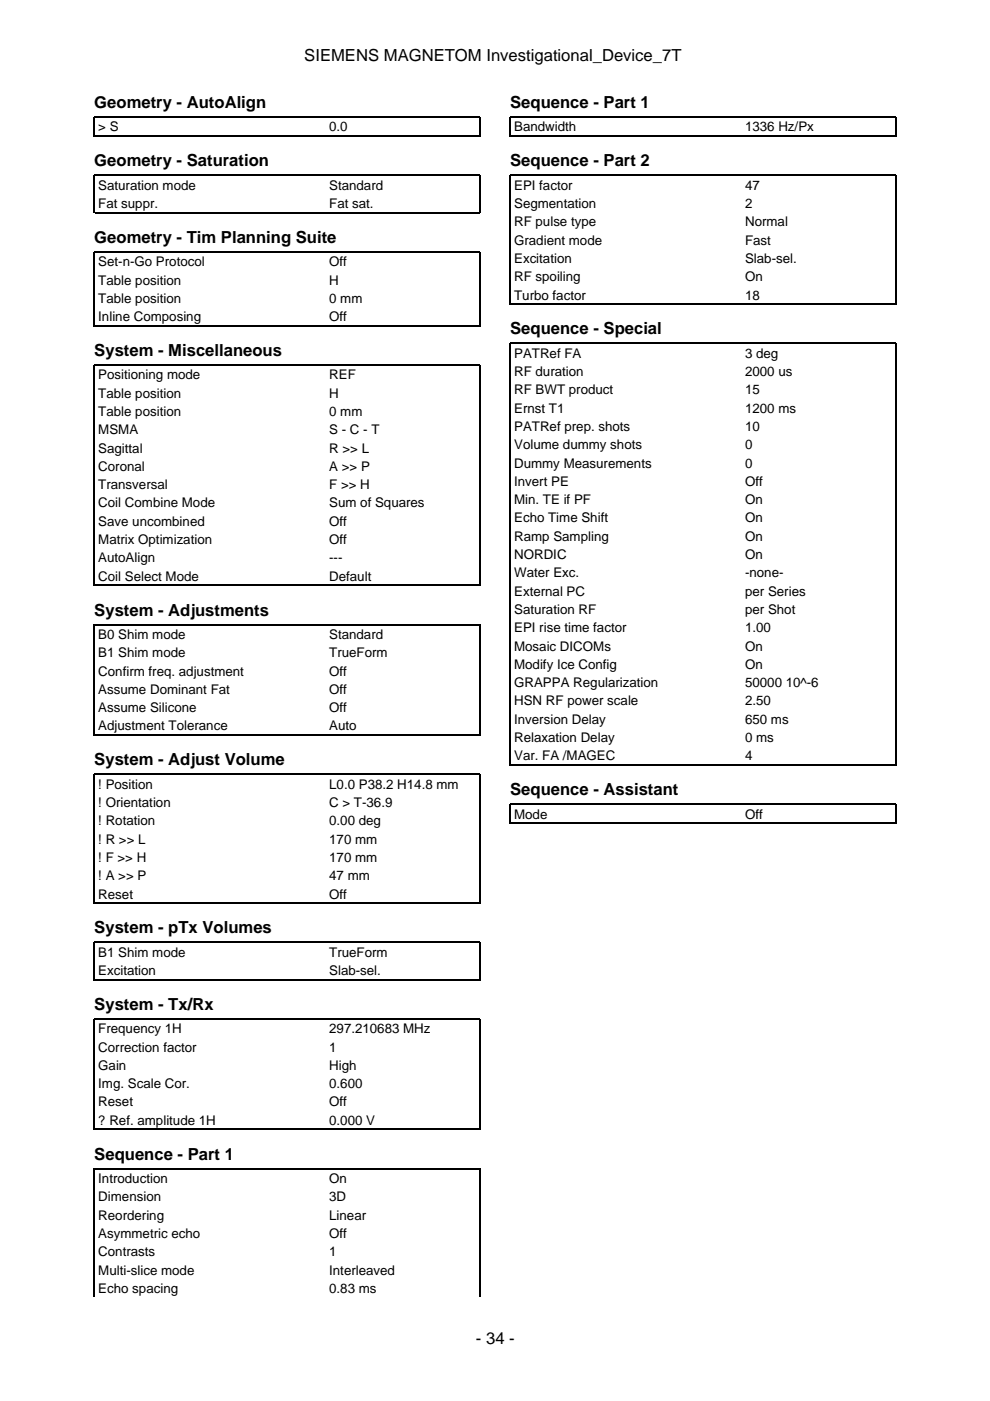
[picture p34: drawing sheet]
<svg xmlns="http://www.w3.org/2000/svg" width="210mm" height="297mm" viewBox="0 0 210 297" stroke-linecap="round" stroke-linejoin="round" font-family="sans-serif">
<defs><g id="words">
<g font-size="3.5">
<text x="64.5" y="12.9">SIEMENS MAGNETOM Investigational_Device_7T</text>
<text x="20" y="22.9">Geometry - AutoAlign</text>
<text x="108.2" y="22.9">Sequence - Part 1</text>
<text x="20" y="35.3">Geometry - Saturation</text>
<text x="108.2" y="35.3">Sequence - Part 2</text>
<text x="20" y="51.5">Geometry - Tim Planning Suite</text>
<text x="108.2" y="70.9">Sequence - Special</text>
<text x="20" y="75.5">System - Miscellaneous</text>
<text x="20" y="130.5">System - Adjustments</text>
<text x="20" y="162.3">System - Adjust Volume</text>
<text x="108.2" y="168.6">Sequence - Assistant</text>
<text x="20" y="197.9">System - pTx Volumes</text>
<text x="20" y="214.1">System - Tx/Rx</text>
<text x="20" y="245.9">Sequence - Part 1</text>
<text x="100.9" y="284.9">- 34 -</text>
</g>
<g font-size="2.8">
<text x="20.8" y="27.9">&gt; S</text>
<text x="69.8" y="27.9">0.0</text>
<text x="109" y="27.9">Bandwidth</text>
<text x="158" y="27.9">1336 Hz/Px</text>
<text x="20.8" y="40.2">Saturation mode</text>
<text x="69.8" y="40.2">Standard</text>
<text x="109" y="40.2">EPI factor</text>
<text x="158" y="40.2">47</text>
<text x="20.8" y="44.1">Fat suppr.</text>
<text x="69.8" y="44.1">Fat sat.</text>
<text x="109" y="44.1">Segmentation</text>
<text x="109" y="48">RF pulse type</text>
<text x="158" y="44.1">2</text>
<text x="158" y="48">Normal</text>
<text x="109" y="51.9">Gradient mode</text>
<text x="158" y="51.9">Fast</text>
<text x="20.8" y="56.4">Set-n-Go Protocol</text>
<text x="69.8" y="56.4">Off</text>
<text x="109" y="55.7">Excitation</text>
<text x="109" y="59.6">RF spoiling</text>
<text x="158" y="55.7">Slab-sel.</text>
<text x="158" y="59.6">On</text>
<text x="20.8" y="60.3">Table position</text>
<text x="20.8" y="64.2">Table position</text>
<text x="69.8" y="60.3">H</text>
<text x="69.8" y="64.2">0 mm</text>
<text x="109" y="63.5">Turbo factor</text>
<text x="158" y="63.5">18</text>
<text x="20.8" y="68.1">Inline Composing</text>
<text x="69.8" y="68.1">Off</text>
<text x="109" y="75.8">PATRef FA</text>
<text x="158" y="75.8">3 deg</text>
<text x="20.8" y="80.4">Positioning mode</text>
<text x="69.8" y="80.4">REF</text>
<text x="109" y="79.7">RF duration</text>
<text x="109" y="83.6">RF BWT product</text>
<text x="158" y="79.7">2000 us</text>
<text x="158" y="83.6">15</text>
<text x="20.8" y="84.3">Table position</text>
<text x="20.8" y="88.2">Table position</text>
<text x="69.8" y="84.3">H</text>
<text x="69.8" y="88.2">0 mm</text>
<text x="109" y="87.5">Ernst T1</text>
<text x="158" y="87.5">1200 ms</text>
<text x="20.8" y="92.1">MSMA</text>
<text x="20.8" y="96">Sagittal</text>
<text x="69.8" y="92.1">S - C - T</text>
<text x="69.8" y="96">R &gt;&gt; L</text>
<text x="109" y="91.4">PATRef prep. shots</text>
<text x="109" y="95.2">Volume dummy shots</text>
<text x="158" y="91.4">10</text>
<text x="158" y="95.2">0</text>
<text x="20.8" y="99.8">Coronal</text>
<text x="69.8" y="99.8">A &gt;&gt; P</text>
<text x="109" y="99.1">Dummy Measurements</text>
<text x="158" y="99.1">0</text>
<text x="20.8" y="103.7">Transversal</text>
<text x="20.8" y="107.6">Coil Combine Mode</text>
<text x="69.8" y="103.7">F &gt;&gt; H</text>
<text x="69.8" y="107.6">Sum of Squares</text>
<text x="109" y="103">Invert PE</text>
<text x="109" y="106.9">Min. TE if PF</text>
<text x="158" y="103">Off</text>
<text x="158" y="106.9">On</text>
<text x="20.8" y="111.5">Save uncombined</text>
<text x="69.8" y="111.5">Off</text>
<text x="109" y="110.8">Echo Time Shift</text>
<text x="158" y="110.8">On</text>
<text x="20.8" y="115.4">Matrix Optimization</text>
<text x="20.8" y="119.2">AutoAlign</text>
<text x="69.8" y="115.4">Off</text>
<text x="69.8" y="119.2">---</text>
<text x="109" y="114.7">Ramp Sampling</text>
<text x="109" y="118.5">NORDIC</text>
<text x="158" y="114.7">On</text>
<text x="158" y="118.5">On</text>
<text x="20.8" y="123.1">Coil Select Mode</text>
<text x="69.8" y="123.1">Default</text>
<text x="109" y="122.4">Water Exc.</text>
<text x="158" y="122.4">-none-</text>
<text x="109" y="126.3">External PC</text>
<text x="109" y="130.2">Saturation RF</text>
<text x="158" y="126.3">per Series</text>
<text x="158" y="130.2">per Shot</text>
<text x="20.8" y="135.5">B0 Shim mode</text>
<text x="69.8" y="135.5">Standard</text>
<text x="109" y="134.1">EPI rise time factor</text>
<text x="109" y="137.9">Mosaic DICOMs</text>
<text x="158" y="134.1">1.00</text>
<text x="158" y="137.9">On</text>
<text x="20.8" y="139.3">B1 Shim mode</text>
<text x="20.8" y="143.2">Confirm freq. adjustment</text>
<text x="69.8" y="139.3">TrueForm</text>
<text x="69.8" y="143.2">Off</text>
<text x="109" y="141.8">Modify Ice Config</text>
<text x="158" y="141.8">On</text>
<text x="20.8" y="147.1">Assume Dominant Fat</text>
<text x="69.8" y="147.1">Off</text>
<text x="109" y="145.7">GRAPPA Regularization</text>
<text x="109" y="149.6">HSN RF power scale</text>
<text x="158" y="145.7">50000 10^-6</text>
<text x="158" y="149.6">2.50</text>
<text x="20.8" y="151">Assume Silicone</text>
<text x="20.8" y="154.9">Adjustment Tolerance</text>
<text x="69.8" y="151">Off</text>
<text x="69.8" y="154.9">Auto</text>
<text x="109" y="153.5">Inversion Delay</text>
<text x="158" y="153.5">650 ms</text>
<text x="109" y="157.3">Relaxation Delay</text>
<text x="109" y="161.2">Var. FA /MAGEC</text>
<text x="158" y="157.3">0 ms</text>
<text x="158" y="161.2">4</text>
<text x="20.8" y="167.2">! Position</text>
<text x="69.8" y="167.2">L0.0 P38.2 H14.8 mm</text>
<text x="20.8" y="171.1">! Orientation</text>
<text x="69.8" y="171.1">C &gt; T-36.9</text>
<text x="109" y="173.6">Mode</text>
<text x="158" y="173.6">Off</text>
<text x="20.8" y="175">! Rotation</text>
<text x="20.8" y="178.9">! R &gt;&gt; L</text>
<text x="69.8" y="175">0.00 deg</text>
<text x="69.8" y="178.9">170 mm</text>
<text x="20.8" y="182.7">! F &gt;&gt; H</text>
<text x="69.8" y="182.7">170 mm</text>
<text x="20.8" y="186.6">! A &gt;&gt; P</text>
<text x="20.8" y="190.5">Reset</text>
<text x="69.8" y="186.6">47 mm</text>
<text x="69.8" y="190.5">Off</text>
<text x="20.8" y="202.8">B1 Shim mode</text>
<text x="69.8" y="202.8">TrueForm</text>
<text x="20.8" y="206.7">Excitation</text>
<text x="69.8" y="206.7">Slab-sel.</text>
<text x="20.8" y="219.1">Frequency 1H</text>
<text x="69.8" y="219.1">297.210683 MHz</text>
<text x="20.8" y="223">Correction factor</text>
<text x="20.8" y="226.8">Gain</text>
<text x="69.8" y="223">1</text>
<text x="69.8" y="226.8">High</text>
<text x="20.8" y="230.7">Img. Scale Cor.</text>
<text x="69.8" y="230.7">0.600</text>
<text x="20.8" y="234.6">Reset</text>
<text x="20.8" y="238.5">? Ref. amplitude 1H</text>
<text x="69.8" y="234.6">Off</text>
<text x="69.8" y="238.5">0.000 V</text>
<text x="20.8" y="250.8">Introduction</text>
<text x="69.8" y="250.8">On</text>
<text x="20.8" y="254.7">Dimension</text>
<text x="69.8" y="254.7">3D</text>
<text x="20.8" y="258.6">Reordering</text>
<text x="20.8" y="262.5">Asymmetric echo</text>
<text x="69.8" y="258.6">Linear</text>
<text x="69.8" y="262.5">Off</text>
<text x="20.8" y="266.3">Contrasts</text>
<text x="69.8" y="266.3">1</text>
<text x="20.8" y="270.2">Multi-slice mode</text>
<text x="20.8" y="274.1">Echo spacing</text>
<text x="69.8" y="270.2">Interleaved</text>
<text x="69.8" y="274.1">0.83 ms</text>
</g>
</g></defs>
<g fill="none" stroke="#000" stroke-width=".26">
<path d="M20 29v-4.2h81.8v4.2M20.1 28.9h81.6M108.2 29v-4.2h81.8v4.2M108.3 28.9h81.6M20 45.2v-8h81.8v8M20.1 45.1h81.6M20 69.2v-15.8h81.8v15.8M20.1 69.1h81.6M108.2 64.6v-27.4h81.8v27.4M108.3 64.5h81.6M20 124.2v-46.8h81.8v46.8M20.1 124.1h81.6"/>
<path d="M20 156v-23.6h81.8v23.6M20.1 155.9h81.6M108.2 162.3v-89.5h81.8v89.5M108.2 174.7v-4.2h81.8v4.2M108.3 162.2h81.6M108.3 174.6h81.6M20 191.6v-27.4h81.8v27.4M20.1 191.5h81.6M20 207.8v-8h81.8v8M20.1 207.7h81.6M20 239.6v-23.5h81.8v23.5M20.1 239.5h81.6"/>
<path d="M20 275v-27.2h81.8v27.2"/>
</g>
<use href="#words"/>
</svg>
